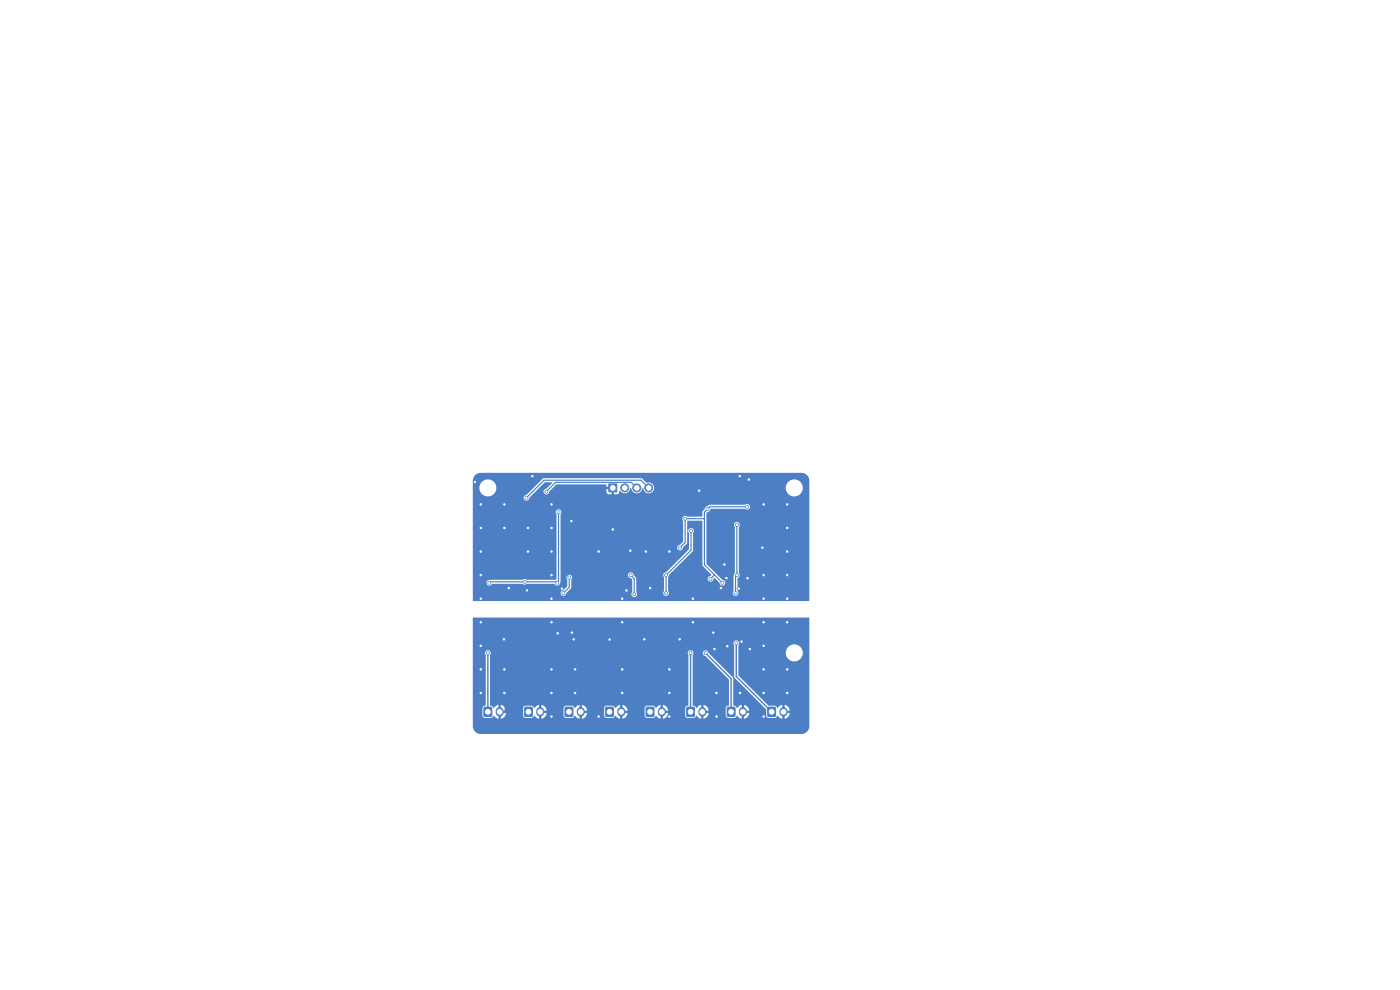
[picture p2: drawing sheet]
<svg xmlns="http://www.w3.org/2000/svg" width="297mm" height="210mm" viewBox="0 0 297 210" stroke-linecap="round" stroke-linejoin="round" font-family="sans-serif">
<g fill="#4d7fc4" stroke="#4d7fc4" stroke-width=".21">
<path d="M145.7 150.1h1.6v1.8h-1.6z"/>
<path d="M111.3 150.1h1.6v1.8h-1.6z"/>
<path d="M137.1 150.1h1.6v1.8h-1.6z"/>
<path d="M162.9 150.1h1.6v1.8h-1.6z"/>
<path d="M119.9 150.1h1.6v1.8h-1.6z"/>
<path d="M102.7 150.1h1.6v1.8h-1.6z"/>
<path d="M129.1 102.7h1.7v1.7h-1.7z"/>
<path d="M154.3 150.1h1.6v1.8h-1.6z"/>
<path d="M128.5 150.1h1.6v1.8h-1.6z"/>
<circle cx="132.5" cy="103.5" r=".85"/>
<circle cx="135.1" cy="103.5" r=".85"/>
<circle cx="137.6" cy="103.5" r=".85"/>
<circle cx="127" cy="117" r=".3"/>
<circle cx="162" cy="122" r=".3"/>
<circle cx="162" cy="127" r=".3"/>
<circle cx="117" cy="112" r=".3"/>
<circle cx="167" cy="112" r=".3"/>
<circle cx="147" cy="127" r=".3"/>
<circle cx="100.8" cy="102.3" r=".3"/>
<circle cx="167" cy="107" r=".3"/>
<circle cx="133.7" cy="116.8" r=".3"/>
<circle cx="137.9" cy="124.8" r=".3"/>
<circle cx="137" cy="117" r=".3"/>
<circle cx="167" cy="117" r=".3"/>
<circle cx="154.1" cy="122.6" r=".3"/>
<circle cx="107" cy="112" r=".3"/>
<circle cx="112" cy="117" r=".3"/>
<circle cx="167" cy="122" r=".3"/>
<circle cx="162" cy="107" r=".3"/>
<circle cx="153.7" cy="119.7" r=".3"/>
<circle cx="158.9" cy="101.7" r=".3"/>
<circle cx="156.7" cy="124.9" r=".3"/>
<circle cx="156.9" cy="101" r=".3"/>
<circle cx="111.8" cy="125.2" r=".3"/>
<circle cx="112" cy="112" r=".3"/>
<circle cx="102" cy="107" r=".3"/>
<circle cx="152.9" cy="124.8" r=".3"/>
<circle cx="117" cy="127" r=".3"/>
<circle cx="148.3" cy="104.1" r=".3"/>
<circle cx="158.6" cy="122.7" r=".3"/>
<circle cx="117" cy="107" r=".3"/>
<circle cx="121.2" cy="110.5" r=".3"/>
<circle cx="102" cy="112" r=".3"/>
<circle cx="117" cy="117" r=".3"/>
<circle cx="130" cy="112.3" r=".3"/>
<circle cx="102" cy="122" r=".3"/>
<circle cx="107.9" cy="124.8" r=".3"/>
<circle cx="167" cy="127" r=".3"/>
<circle cx="161.7" cy="116.2" r=".3"/>
<circle cx="132.9" cy="125.3" r=".3"/>
<circle cx="102" cy="127" r=".3"/>
<circle cx="119.2" cy="124.9" r=".3"/>
<circle cx="112.9" cy="101" r=".3"/>
<circle cx="132" cy="127" r=".3"/>
<circle cx="117" cy="122" r=".3"/>
<circle cx="142" cy="117" r=".3"/>
<circle cx="107" cy="107" r=".3"/>
<circle cx="102" cy="117" r=".3"/>
<circle cx="150.1" cy="108" r=".3"/>
<circle cx="144.3" cy="116.2" r=".3"/>
<circle cx="153.3" cy="123.6" r=".3"/>
<circle cx="118.5" cy="108.6" r=".3"/>
<circle cx="118.2" cy="123.6" r=".3"/>
<circle cx="145.4" cy="110" r=".3"/>
<circle cx="158.5" cy="107.5" r=".3"/>
<circle cx="103.8" cy="123.6" r=".3"/>
<circle cx="150.7" cy="122.8" r=".3"/>
<circle cx="111.3" cy="123.4" r=".3"/>
<circle cx="115.9" cy="104.3" r=".3"/>
<circle cx="111.7" cy="105.6" r=".3"/>
<circle cx="120.8" cy="122.5" r=".3"/>
<circle cx="119.5" cy="125.8" r=".3"/>
<circle cx="134.6" cy="126.1" r=".3"/>
<circle cx="133.8" cy="122" r=".3"/>
<circle cx="141.3" cy="122" r=".3"/>
<circle cx="146.6" cy="112.6" r=".3"/>
<circle cx="141.3" cy="125.8" r=".3"/>
<circle cx="156" cy="125.8" r=".3"/>
<circle cx="156.3" cy="122" r=".3"/>
<circle cx="156.3" cy="111.3" r=".3"/>
<circle cx="103.5" cy="138.5" r=".3"/>
<circle cx="167" cy="142" r=".3"/>
<circle cx="154.3" cy="137.1" r=".3"/>
<circle cx="121.3" cy="134.2" r=".3"/>
<circle cx="157" cy="147" r=".3"/>
<circle cx="144.2" cy="135.6" r=".3"/>
<circle cx="102" cy="137" r=".3"/>
<circle cx="136.7" cy="135.6" r=".3"/>
<circle cx="117" cy="152" r=".3"/>
<circle cx="157.3" cy="136.1" r=".3"/>
<circle cx="132" cy="142" r=".3"/>
<circle cx="122" cy="147" r=".3"/>
<circle cx="102" cy="147" r=".3"/>
<circle cx="107" cy="147" r=".3"/>
<circle cx="106.9" cy="135.6" r=".3"/>
<circle cx="162" cy="147" r=".3"/>
<circle cx="152" cy="147" r=".3"/>
<circle cx="162" cy="137" r=".3"/>
<circle cx="167" cy="147" r=".3"/>
<circle cx="122" cy="142" r=".3"/>
<circle cx="142" cy="152" r=".3"/>
<circle cx="152" cy="152" r=".3"/>
<circle cx="121.7" cy="135.6" r=".3"/>
<circle cx="117" cy="147" r=".3"/>
<circle cx="162" cy="132" r=".3"/>
<circle cx="132" cy="132" r=".3"/>
<circle cx="159.1" cy="137.7" r=".3"/>
<circle cx="142" cy="142" r=".3"/>
<circle cx="132" cy="147" r=".3"/>
<circle cx="107" cy="142" r=".3"/>
<circle cx="151.6" cy="137.7" r=".3"/>
<circle cx="151.3" cy="134.2" r=".3"/>
<circle cx="117" cy="132" r=".3"/>
<circle cx="127" cy="152" r=".3"/>
<circle cx="102" cy="142" r=".3"/>
<circle cx="167" cy="132" r=".3"/>
<circle cx="147" cy="132" r=".3"/>
<circle cx="162" cy="152" r=".3"/>
<circle cx="118.3" cy="134.4" r=".3"/>
<circle cx="142" cy="147" r=".3"/>
<circle cx="102" cy="132" r=".3"/>
<circle cx="162" cy="142" r=".3"/>
<circle cx="117" cy="142" r=".3"/>
<circle cx="129.3" cy="135.7" r=".3"/>
<circle cx="146.5" cy="138.5" r=".3"/>
<circle cx="149.7" cy="138.6" r=".3"/>
<circle cx="156.2" cy="136.5" r=".3"/>
</g>
<path d="M106 150.9v.3M114.6 150.9v.3M123.2 150.9v.3M131.8 150.9v.3M140.4 150.9v.3M149 150.9v.3M157.6 150.9v.3M166.2 150.9v.3" fill="none" stroke="#4d7fc4" stroke-width="1.7"/>
<g fill="none" stroke="#4d7fc4" stroke-width=".25">
<path d="M118.5 108.6v14.8l-.3 .2-.2-.2h-14l-.2 .2M130 112.3l-10.8 10.8v1.8h-7l-.4 .3M130 112.3l2.9 2.9v10.1M130 103.5v8.8M132.9 116.8h.8M135.1 103.5l-1.2-1.2h-16l-2 2M137.6 103.5l-1.6-1.6h-20.6l-3.7 3.7M146.6 112.6v4.1l-5.3 5.3v3.8M149.4 110h-4v5.1l-1.1 1.1M156.3 111.3v10.7l-.3 .3v3.5M158.5 107.5h-7.9l-1.2 1.2v11.1l3.9 3.8M158.9 101.7l2.8 2.9v15.3l-5 5"/>
<path d="M120.8 122.5v2.1l-1.3 1.2M133.8 122l.8 .8v3.3M151.6 121.9l-.9 .9"/>
</g>
<path d="M103.5 138.5v12.5M106.9 135.6l.3 .3v15.1h-1.2M118.3 134.4h2.1l1.3 1.2h22.5M131.8 135.7v15.3M146.5 138.5v12.5M149.7 138.6l5.4 5.4v7M156.2 136.5v7l7.5 7.5" fill="none" stroke="#4d7fc4" stroke-width=".3"/>
<g fill="#4d7fc4">
<path d="M100.7 100.9l.6-.4 .7-.2h68a1.7 1.7 0 0 1 1.7 1.7l-.1 25.5h-71.2l-.1-.1v-1.7h18.6a.62 .62 0 0 0 .6 .7 .62 .62 0 0 0 .7-.6l1-1.1v-1.8a.6 .6 0 0 0-.3-1h12.3l.1 .5 .8 .6v2.6a.62 .62 0 0 0 0 .9 .62 .62 0 0 0 .9 0 .62 .62 0 0 0 0-.9v-2.9l-.6-.8h6.3l.2 .6v2.8a.61 .61 0 0 0 .2 1.1 .61 .61 0 0 0 .8-.7h13.5v.2a.62 .62 0 0 0 .9 .4 .62 .62 0 0 0 .2-1v-2.7a.65 .65 0 0 0 .2-1.1l.1-9.8a.61 .61 0 0 0-.1-.8 .61 .61 0 0 0-.9 0 .61 .61 0 0 0 .1 .9v9.7l-.3 .7v3.1l-.2 .4h-13.5l-.2-.4v-2.9l.2-.4 5.1-5.1v-3.8a.65 .65 0 0 0-.2-1 .65 .65 0 0 0-.9 .5l-.1-.1v-2h3.2v9.4l1.9 2-.2 .3a.61 .61 0 0 0-.6 .7 .61 .61 0 0 0 .7 .5 .61 .61 0 0 0 .6-.6l.3-.2 .9 1a.62 .62 0 0 0 .6 .6 .62 .62 0 0 0 .7-.6 .62 .62 0 0 0-.7-.6l-3.3-3.4v-10.8l.6-.3 .3-.6h7.2a.62 .62 0 0 0 .9 0 .62 .62 0 0 0 0-.8 .62 .62 0 0 0-.9 0h-7.5l-.8 .4-.6 .9-.2 1.2h-3.1a.64 .64 0 0 0-.9 0 .64 .64 0 0 0 0 .9v4.3l-.6 .7a.62 .62 0 0 0-.7 .6 .62 .62 0 0 0 .7 .7 .62 .62 0 0 0 .6-.7l.8-.9 .1-2.4 .1-.1 .3 .4v3.4l-4.9 4.9-.4 .1-.2 .4h-6.3v-.1a.61 .61 0 0 0-.7-.4 .61 .61 0 0 0-.5 .5h-12.4a.63 .63 0 0 0-.6 .4 .63 .63 0 0 0 .1 .7v1.4a1.36 1.36 0 0 1-1 .8l-.4 .5h-18.6v-2.2h2.9v.2a.65 .65 0 0 0 .6 .5 .65 .65 0 0 0 .6-.4h6.4l.4 .2 .6-.2 5.9 .1a.69 .69 0 0 0 .8 .2 .69 .69 0 0 0 .4-.8v-14.3a.61 .61 0 0 0 0-.8 .61 .61 0 0 0-.9 .1 .61 .61 0 0 0 .1 .8l-.1 13.9h-6.2l-.6-.2-.4 .2h-6.9l-.5 .1-.2 .4h-2.9v-18h10.8a.62 .62 0 0 0 .6 .7 .62 .62 0 0 0 .6-.6l3.2-3.3h1.6v.2l-1.1 1.1a.63 .63 0 0 0-.7 .6 .63 .63 0 0 0 .6 .7 .63 .63 0 0 0 .6-.6l1.6-1.6h10.4l.1 .6h1v.5h-1l.1 .7 .2 .3 .8 .1v-1h.5v1l.8-.1 .3-.2 .1-.5a1.3 1.3 0 0 0 1.4 .5 1.3 1.3 0 0 0 1-1.1h.1a1.21 1.21 0 0 0 1.2 1.2 1.21 1.21 0 0 0 1.2-1.2h.1a1.16 1.16 0 0 0 1.3 1.1 1.16 1.16 0 0 0 1.1-1.2h27.9v.2a1.8 1.8 0 0 0 2.7 1.4 1.8 1.8 0 0 0 0-3 1.8 1.8 0 0 0-2.7 1.4l-27.9-.1a1.24 1.24 0 0 0-1.7-.9l-1.1-1h-20.7l-3.6 3.6-.4 .1-.2 .4h-10.8v-2.1h1.4v.2a1.8 1.8 0 0 0 2.7 1.4 1.8 1.8 0 0 0 0-3 1.8 1.8 0 0 0-2.7 1.4h-1.4v-1.7z"/>
<path d="M100.3 131.1l71.3-.1 .1 23a1.7 1.7 0 0 1-1.7 1.7h-68a1.7 1.7 0 0 1-1.7-1.7v-3.8h2l.1 1.7 .4 .4h1.4l.5-.5 .6 .5 .5 .2v-1.1h.4l.1 1.1a1.35 1.35 0 0 0 1.1-1.2h-1v-.5h1l-.2-.6h3.7l.1 1.7 .2 .3 1.6 .1 .5-.5 .6 .5 .4 .2v-1.1h.5v1.1a1.34 1.34 0 0 0 1.1-1.2h-.9v-.5h.9l-.1-.6h3.7l.1 1.7 .2 .3 1.6 .1 .5-.5 .6 .5 .4 .2v-1.1h.6v1.1a1.34 1.34 0 0 0 1-1.2h-.9v-.5h.9l-.1-.6h3.7l.1 1.7 .2 .3 1.6 .1 .5-.5 .6 .5 .5 .2v-1.1h.4v1.1a1.34 1.34 0 0 0 1.2-1.2h-1v-.5h1l-.2-.6h3.7l.1 1.7 .2 .3 1.6 .1 .5-.5 .6 .5 .4 .2v-1.1h.5v1.1a1.34 1.34 0 0 0 1.1-1.2h-.9v-.5h.9l-.1-.6h3.7l.1 1.7 .2 .3 1.6 .1 .5-.5 .6 .5 .4 .2v-1.1h.6v1.1a1.34 1.34 0 0 0 1-1.2h-.9v-.5l.9-.1a1.35 1.35 0 0 0-1-1.2v1.1h-.6v-1.1l-1 .7-.2-.3-.5-.3v-10.6l.1-.5h2l.1 .4 .5 .3 4.9 5v5.4l-.5 .3-.1 .2-.1 1.7 .2 .3 .4 .2h1.3l.5-.5 .6 .5 .5 .2v-1.1h.4v1.1a1.34 1.34 0 0 0 1.1-1.2h-.9v-.5l.9-.1a1.35 1.35 0 0 0-1.1-1.2v1.1h-.4v-1.1l-1.1 .7-.3-.4-.4-.2-.1-5.8-5.2-5.3a.61 .61 0 0 0-.6-.6 .61 .61 0 0 0-.6 .6h-2a.62 .62 0 0 0-.9-.5 .62 .62 0 0 0-.2 1v10.6l-.5 .3-.2 .3h-3.7l-.3-.4-.7-.3v1.1h-.5v-1.1l-.4 .2-.5 .5-.6-.5h-1.3l-.4 .2-.2 .3h-3.7l-.3-.4-.7-.3v1.1h-.4v-1.1l-.5 .2-.5 .5-.6-.5h-1.3l-.4 .2-.2 .3h-3.7l-.3-.4-.6-.3v1.1h-.6v-1.1l-.4 .2-.5 .5-.6-.5h-1.3l-.4 .2-.2 .3h-3.7l-.3-.4-.7-.3v1.1h-.5v-1.1l-.4 .2-.5 .5-.6-.5h-1.3l-.4 .2-.2 .3h-3.7l-.3-.4-.7-.3v1.1h-.4v-1.1l-1.1 .7-.2-.3-.5-.3v-10.7a.61 .61 0 0 0-.1-.8 .61 .61 0 0 0-.9 0 .61 .61 0 0 0 0 .9v10.6l-.5 .3-.2 .3h-2v-13.8h55.3l.1 .5 .1 6.9 6.7 6.7v1.3l.2 .3 .4 .2h1.3l.5-.5 .6 .5 .4 .2v-1.1h.5l.1 1.1a1.35 1.35 0 0 0 1.1-1.2h-1v-.5l1-.1a1.35 1.35 0 0 0-1.2-1.2v1.1h-.5v-1.1l-1 .7-.5-.5h-1.4l-6.3-6.4-.1-4.9h10.1v.2a1.8 1.8 0 0 0 2.7 1.4 1.8 1.8 0 0 0 0-3 1.8 1.8 0 0 0-2.7 1.4h-10.1v-1.5a.62 .62 0 0 0-.1-1 .62 .62 0 0 0-.9 .5h-55.3z"/>
</g>
<g fill="#fff" stroke="#fff" stroke-width=".21">
<circle cx="127" cy="117" r=".15"/>
<circle cx="162" cy="122" r=".15"/>
<circle cx="162" cy="127" r=".15"/>
<circle cx="117" cy="112" r=".15"/>
<circle cx="167" cy="112" r=".15"/>
<circle cx="147" cy="127" r=".15"/>
<circle cx="100.8" cy="102.3" r=".15"/>
<circle cx="167" cy="107" r=".15"/>
<circle cx="133.7" cy="116.8" r=".15"/>
<circle cx="137.9" cy="124.8" r=".15"/>
<circle cx="137" cy="117" r=".15"/>
<circle cx="167" cy="117" r=".15"/>
<circle cx="154.1" cy="122.6" r=".15"/>
<circle cx="107" cy="112" r=".15"/>
<circle cx="112" cy="117" r=".15"/>
<circle cx="167" cy="122" r=".15"/>
<circle cx="162" cy="107" r=".15"/>
<circle cx="153.7" cy="119.7" r=".15"/>
<circle cx="158.9" cy="101.7" r=".15"/>
<circle cx="156.7" cy="124.9" r=".15"/>
<circle cx="156.9" cy="101" r=".15"/>
<circle cx="111.8" cy="125.2" r=".15"/>
<circle cx="112" cy="112" r=".15"/>
<circle cx="102" cy="107" r=".15"/>
<circle cx="152.9" cy="124.8" r=".15"/>
<circle cx="117" cy="127" r=".15"/>
<circle cx="148.3" cy="104.1" r=".15"/>
<circle cx="158.6" cy="122.7" r=".15"/>
<circle cx="117" cy="107" r=".15"/>
<circle cx="121.2" cy="110.5" r=".15"/>
<circle cx="102" cy="112" r=".15"/>
<circle cx="117" cy="117" r=".15"/>
<circle cx="130" cy="112.3" r=".15"/>
<circle cx="102" cy="122" r=".15"/>
<circle cx="107.9" cy="124.8" r=".15"/>
<circle cx="167" cy="127" r=".15"/>
<circle cx="161.7" cy="116.2" r=".15"/>
<circle cx="132.9" cy="125.3" r=".15"/>
<circle cx="102" cy="127" r=".15"/>
<circle cx="119.2" cy="124.9" r=".15"/>
<circle cx="112.9" cy="101" r=".15"/>
<circle cx="132" cy="127" r=".15"/>
<circle cx="117" cy="122" r=".15"/>
<circle cx="142" cy="117" r=".15"/>
<circle cx="107" cy="107" r=".15"/>
<circle cx="102" cy="117" r=".15"/>
<circle cx="150.1" cy="108" r=".15"/>
<circle cx="144.3" cy="116.2" r=".15"/>
<circle cx="153.3" cy="123.6" r=".15"/>
<circle cx="118.5" cy="108.6" r=".15"/>
<circle cx="118.2" cy="123.6" r=".15"/>
<circle cx="145.4" cy="110" r=".15"/>
<circle cx="158.5" cy="107.5" r=".15"/>
<circle cx="103.8" cy="123.6" r=".15"/>
<circle cx="150.7" cy="122.8" r=".15"/>
<circle cx="111.3" cy="123.4" r=".15"/>
<circle cx="115.9" cy="104.3" r=".15"/>
<circle cx="111.7" cy="105.6" r=".15"/>
<circle cx="120.8" cy="122.5" r=".15"/>
<circle cx="119.5" cy="125.8" r=".15"/>
<circle cx="134.6" cy="126.1" r=".15"/>
<circle cx="133.8" cy="122" r=".15"/>
<circle cx="141.3" cy="122" r=".15"/>
<circle cx="146.6" cy="112.6" r=".15"/>
<circle cx="141.3" cy="125.8" r=".15"/>
<circle cx="156" cy="125.8" r=".15"/>
<circle cx="156.3" cy="122" r=".15"/>
<circle cx="156.3" cy="111.3" r=".15"/>
<circle cx="103.5" cy="138.5" r=".15"/>
<circle cx="167" cy="142" r=".15"/>
<circle cx="154.3" cy="137.1" r=".15"/>
<circle cx="121.3" cy="134.2" r=".15"/>
<circle cx="157" cy="147" r=".15"/>
<circle cx="144.2" cy="135.6" r=".15"/>
<circle cx="102" cy="137" r=".15"/>
<circle cx="136.7" cy="135.6" r=".15"/>
<circle cx="117" cy="152" r=".15"/>
<circle cx="157.3" cy="136.1" r=".15"/>
<circle cx="132" cy="142" r=".15"/>
<circle cx="122" cy="147" r=".15"/>
<circle cx="102" cy="147" r=".15"/>
<circle cx="107" cy="147" r=".15"/>
<circle cx="106.9" cy="135.6" r=".15"/>
<circle cx="162" cy="147" r=".15"/>
<circle cx="152" cy="147" r=".15"/>
<circle cx="162" cy="137" r=".15"/>
<circle cx="167" cy="147" r=".15"/>
<circle cx="122" cy="142" r=".15"/>
<circle cx="142" cy="152" r=".15"/>
<circle cx="152" cy="152" r=".15"/>
<circle cx="121.7" cy="135.6" r=".15"/>
<circle cx="117" cy="147" r=".15"/>
<circle cx="162" cy="132" r=".15"/>
<circle cx="132" cy="132" r=".15"/>
<circle cx="159.1" cy="137.7" r=".15"/>
<circle cx="142" cy="142" r=".15"/>
<circle cx="132" cy="147" r=".15"/>
<circle cx="107" cy="142" r=".15"/>
<circle cx="151.6" cy="137.7" r=".15"/>
<circle cx="151.3" cy="134.2" r=".15"/>
<circle cx="117" cy="132" r=".15"/>
<circle cx="127" cy="152" r=".15"/>
<circle cx="102" cy="142" r=".15"/>
<circle cx="167" cy="132" r=".15"/>
<circle cx="147" cy="132" r=".15"/>
<circle cx="162" cy="152" r=".15"/>
<circle cx="118.3" cy="134.4" r=".15"/>
<circle cx="142" cy="147" r=".15"/>
<circle cx="102" cy="132" r=".15"/>
<circle cx="162" cy="142" r=".15"/>
<circle cx="117" cy="142" r=".15"/>
<circle cx="129.3" cy="135.7" r=".15"/>
<circle cx="146.5" cy="138.5" r=".15"/>
<circle cx="149.7" cy="138.6" r=".15"/>
<circle cx="156.2" cy="136.5" r=".15"/>
<circle cx="168.5" cy="103.5" r="1.6"/>
<circle cx="146.5" cy="151" r=".5"/>
<circle cx="149" cy="151" r=".5"/>
<circle cx="112.1" cy="151" r=".5"/>
<circle cx="114.6" cy="151" r=".5"/>
<circle cx="137.9" cy="151" r=".5"/>
<circle cx="140.4" cy="151" r=".5"/>
<circle cx="163.7" cy="151" r=".5"/>
<circle cx="166.2" cy="151" r=".5"/>
<circle cx="120.7" cy="151" r=".5"/>
<circle cx="123.2" cy="151" r=".5"/>
<circle cx="103.5" cy="151" r=".5"/>
<circle cx="106" cy="151" r=".5"/>
<circle cx="130" cy="103.5" r=".5"/>
<circle cx="132.5" cy="103.5" r=".5"/>
<circle cx="135.1" cy="103.5" r=".5"/>
<circle cx="137.6" cy="103.5" r=".5"/>
<circle cx="168.5" cy="138.5" r="1.6"/>
<circle cx="155.1" cy="151" r=".5"/>
<circle cx="157.6" cy="151" r=".5"/>
<circle cx="129.3" cy="151" r=".5"/>
<circle cx="131.8" cy="151" r=".5"/>
<circle cx="103.5" cy="103.5" r="1.6"/>
</g>
</svg>
